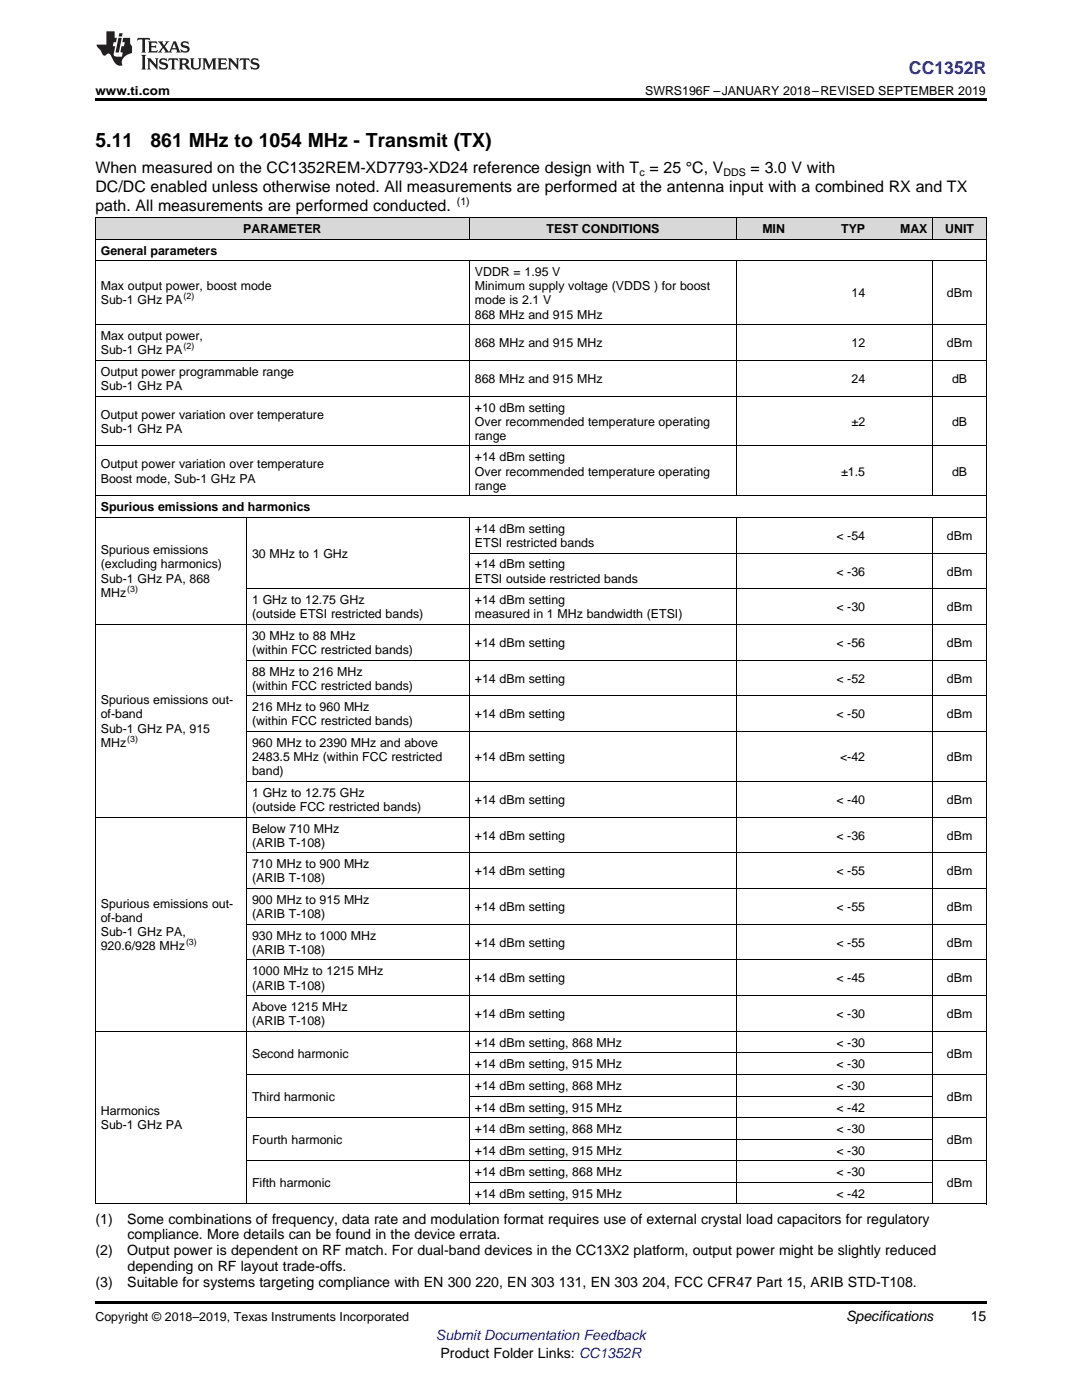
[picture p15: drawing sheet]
<svg xmlns="http://www.w3.org/2000/svg" width="216mm" height="279mm" viewBox="0 0 216 279" stroke-linecap="round" stroke-linejoin="round" font-family="sans-serif">
<defs><g id="words">
<g font-size="3.9">
<text x="19" y="29.3">5.11</text>
<text x="30" y="29.3">861 MHz to 1054 MHz - Transmit (TX)</text>
</g>
<text font-size="3.5" fill="#00f" x="181.4" y="14.8">CC1352R</text>
<g font-size="3.2">
<text x="19" y="34.4">When measured on the CC1352REM-XD7793-XD24 reference design with T = 25 °C, V</text>
<text x="149.8" y="34.4">= 3.0 V with</text>
<text x="19" y="38.3">DC/DC enabled unless otherwise noted. All measurements are performed at the antenna input with a combined RX and TX</text>
<text x="19" y="42.2">path. All measurements are performed conducted.</text>
</g>
<g font-size="2.8">
<text x="19" y="244.2">(1)</text>
<text x="25.4" y="244.2">Some combinations of frequency, data rate and modulation format requires use of external crystal load capacitors for regulatory</text>
<text x="19" y="250.5">(2)</text>
<text x="25.4" y="250.5">Output power is dependent on RF match. For dual-band devices in the CC13X2 platform, output power might be slightly reduced</text>
<text x="25.4" y="247.4">compliance. More details can be found in the device errata.</text>
<text x="19" y="256.9">(3)</text>
<text x="25.4" y="256.9">Suitable for systems targeting compliance with EN 300</text>
<text x="25.4" y="253.7">depending on RF layout trade-offs.</text>
<text x="94.9" y="256.9">220, EN 303</text>
<text x="111.5" y="256.9">131, EN 303</text>
<text x="128.2" y="256.9">204, FCC CFR47 Part 15, ARIB STD-T108.</text>
<text x="168.8" y="263.6">Specifications</text>
<text x="193.7" y="263.6">15</text>
<text x="87.9" y="270.9">Product Folder Links: CC1352R</text>
</g>
<text font-size="2.8" fill="#00f" x="87" y="267.4">Submit Documentation Feedback</text>
<g font-size="2.5">
<text x="19" y="19">www.ti.com</text>
<text x="128.7" y="19">SWRS196F –JANUARY 2018–REVISED SEPTEMBER 2019</text>
<text x="48.5" y="46.5">PARAMETER</text>
<text x="109.1" y="46.5">TEST CONDITIONS</text>
<text x="152.1" y="46.5">MIN</text>
<text x="167.9" y="46.5">TYP</text>
<text x="179.6" y="46.5">MAX</text>
<text x="188.6" y="46.5">UNIT</text>
<text x="20.1" y="50.8">General parameters</text>
<text x="20.1" y="57.9">Max output power, boost mode</text>
<text x="94.8" y="55.1">VDDR = 1.95 V</text>
<text x="94.8" y="57.9">Minimum supply voltage (VDDS ) for boost</text>
<text x="169.9" y="59.3">14</text>
<text x="188.9" y="59.3">dBm</text>
<text x="20.1" y="60.7">Sub-1 GHz PA</text>
<text x="94.8" y="60.7">mode is 2.1 V</text>
<text x="94.8" y="63.6">868 MHz and 915 MHz</text>
<text x="20.1" y="67.9">Max output power,</text>
<text x="20.1" y="70.7">Sub-1 GHz PA</text>
<text x="94.8" y="69.3">868 MHz and 915 MHz</text>
<text x="169.9" y="69.3">12</text>
<text x="188.9" y="69.3">dBm</text>
<text x="20.1" y="75">Output power programmable range</text>
<text x="20.1" y="77.8">Sub-1 GHz PA</text>
<text x="94.8" y="76.4">868 MHz and 915 MHz</text>
<text x="169.9" y="76.4">24</text>
<text x="190" y="76.4">dB</text>
<text x="20.1" y="83.5">Output power variation over temperature</text>
<text x="94.8" y="82.1">+10 dBm setting</text>
<text x="20.1" y="86.4">Sub-1 GHz PA</text>
<text x="94.8" y="84.9">Over recommended temperature operating</text>
<text x="94.8" y="87.8">range</text>
<text x="169.9" y="84.9">±2</text>
<text x="190" y="84.9">dB</text>
<text x="20.1" y="93.5">Output power variation over temperature</text>
<text x="94.8" y="92.1">+14 dBm setting</text>
<text x="94.8" y="94.9">Over recommended temperature operating</text>
<text x="167.9" y="94.9">±1.5</text>
<text x="190" y="94.9">dB</text>
<text x="20.1" y="96.3">Boost mode, Sub-1 GHz PA</text>
<text x="94.8" y="97.7">range</text>
<text x="20.1" y="102">Spurious emissions and harmonics</text>
<text x="94.8" y="106.3">+14 dBm setting</text>
<text x="166.9" y="107.7">&lt; -54</text>
<text x="188.9" y="107.7">dBm</text>
<text x="20.1" y="110.6">Spurious emissions</text>
<text x="20.1" y="113.5">(excluding harmonics)</text>
<text x="50.3" y="111.3">30 MHz to 1 GHz</text>
<text x="94.8" y="109.1">ETSI restricted bands</text>
<text x="94.8" y="113.5">+14 dBm setting</text>
<text x="20.1" y="116.3">Sub-1 GHz PA, 868</text>
<text x="20.1" y="119.1">MHz</text>
<text x="94.8" y="116.3">ETSI outside restricted bands</text>
<text x="166.9" y="114.9">&lt; -36</text>
<text x="188.9" y="114.9">dBm</text>
<text x="50.3" y="120.6">1 GHz to 12.75 GHz</text>
<text x="50.3" y="123.4">(outside ETSI restricted bands)</text>
<text x="94.8" y="120.6">+14 dBm setting</text>
<text x="94.8" y="123.4">measured in 1 MHz bandwidth (ETSI)</text>
<text x="166.9" y="122">&lt; -30</text>
<text x="188.9" y="122">dBm</text>
<text x="50.3" y="127.7">30 MHz to 88 MHz</text>
<text x="50.3" y="130.5">(within FCC restricted bands)</text>
<text x="94.8" y="129.1">+14 dBm setting</text>
<text x="166.9" y="129.1">&lt; -56</text>
<text x="188.9" y="129.1">dBm</text>
<text x="50.3" y="134.8">88 MHz to 216 MHz</text>
<text x="50.3" y="137.7">(within FCC restricted bands)</text>
<text x="94.8" y="136.2">+14 dBm setting</text>
<text x="166.9" y="136.2">&lt; -52</text>
<text x="188.9" y="136.2">dBm</text>
<text x="20.1" y="140.5">Spurious emissions out-</text>
<text x="20.1" y="143.4">of-band</text>
<text x="50.3" y="142">216 MHz to 960 MHz</text>
<text x="94.8" y="143.4">+14 dBm setting</text>
<text x="166.9" y="143.4">&lt; -50</text>
<text x="188.9" y="143.4">dBm</text>
<text x="20.1" y="146.2">Sub-1 GHz PA, 915</text>
<text x="20.1" y="149">MHz</text>
<text x="50.3" y="144.8">(within FCC restricted bands)</text>
<text x="50.3" y="149.1">960 MHz to 2390 MHz and above</text>
<text x="50.3" y="151.9">2483.5 MHz (within FCC restricted</text>
<text x="50.3" y="154.7">band)</text>
<text x="94.8" y="151.9">+14 dBm setting</text>
<text x="167.6" y="151.9">&lt;-42</text>
<text x="188.9" y="151.9">dBm</text>
<text x="50.3" y="159">1 GHz to 12.75 GHz</text>
<text x="50.3" y="161.9">(outside FCC restricted bands)</text>
<text x="94.8" y="160.4">+14 dBm setting</text>
<text x="166.9" y="160.4">&lt; -40</text>
<text x="188.9" y="160.4">dBm</text>
<text x="50.3" y="166.2">Below 710 MHz</text>
<text x="94.8" y="167.6">+14 dBm setting</text>
<text x="166.9" y="167.6">&lt; -36</text>
<text x="188.9" y="167.6">dBm</text>
<text x="50.3" y="169">(ARIB T-108)</text>
<text x="50.3" y="173.3">710 MHz to 900 MHz</text>
<text x="50.3" y="176.1">(ARIB T-108)</text>
<text x="94.8" y="174.7">+14 dBm setting</text>
<text x="166.9" y="174.7">&lt; -55</text>
<text x="188.9" y="174.7">dBm</text>
<text x="20.1" y="181.2">Spurious emissions out-</text>
<text x="20.1" y="184">of-band</text>
<text x="50.3" y="180.4">900 MHz to 915 MHz</text>
<text x="50.3" y="183.2">(ARIB T-108)</text>
<text x="94.8" y="181.8">+14 dBm setting</text>
<text x="166.9" y="181.8">&lt; -55</text>
<text x="188.9" y="181.8">dBm</text>
<text x="20.1" y="186.8">Sub-1 GHz PA,</text>
<text x="20.1" y="189.6">920.6/928 MHz</text>
<text x="50.3" y="187.5">930 MHz to 1000 MHz</text>
<text x="50.3" y="190.4">(ARIB T-108)</text>
<text x="94.8" y="188.9">+14 dBm setting</text>
<text x="166.9" y="188.9">&lt; -55</text>
<text x="188.9" y="188.9">dBm</text>
<text x="50.3" y="194.7">1000 MHz to 1215 MHz</text>
<text x="50.3" y="197.5">(ARIB T-108)</text>
<text x="94.8" y="196.1">+14 dBm setting</text>
<text x="166.9" y="196.1">&lt; -45</text>
<text x="188.9" y="196.1">dBm</text>
<text x="50.3" y="201.8">Above 1215 MHz</text>
<text x="94.8" y="203.2">+14 dBm setting</text>
<text x="166.9" y="203.2">&lt; -30</text>
<text x="188.9" y="203.2">dBm</text>
<text x="50.3" y="204.6">(ARIB T-108)</text>
<text x="94.8" y="208.9">+14 dBm setting, 868 MHz</text>
<text x="166.9" y="208.9">&lt; -30</text>
<text x="50.3" y="211.1">Second harmonic</text>
<text x="94.8" y="213.2">+14 dBm setting, 915 MHz</text>
<text x="166.9" y="213.2">&lt; -30</text>
<text x="188.9" y="211.1">dBm</text>
<text x="50.3" y="219.7">Third harmonic</text>
<text x="94.8" y="217.5">+14 dBm setting, 868 MHz</text>
<text x="94.8" y="221.8">+14 dBm setting, 915 MHz</text>
<text x="166.9" y="217.5">&lt; -30</text>
<text x="166.9" y="221.8">&lt; -42</text>
<text x="188.9" y="219.7">dBm</text>
<text x="20.1" y="222.6">Harmonics</text>
<text x="20.1" y="225.4">Sub-1 GHz PA</text>
<text x="94.8" y="226.1">+14 dBm setting, 868 MHz</text>
<text x="166.9" y="226.1">&lt; -30</text>
<text x="50.3" y="228.3">Fourth harmonic</text>
<text x="94.8" y="230.4">+14 dBm setting, 915 MHz</text>
<text x="166.9" y="230.4">&lt; -30</text>
<text x="188.9" y="228.3">dBm</text>
<text x="50.3" y="236.9">Fifth harmonic</text>
<text x="94.8" y="234.7">+14 dBm setting, 868 MHz</text>
<text x="94.8" y="239">+14 dBm setting, 915 MHz</text>
<text x="166.9" y="234.7">&lt; -30</text>
<text x="166.9" y="239">&lt; -42</text>
<text x="188.9" y="236.9">dBm</text>
<text x="19" y="263.6">Copyright © 2018–2019, Texas Instruments Incorporated</text>
</g>
<g font-size="2.1">
<text x="127.6" y="35.1">c</text>
<text x="144.4" y="35.1">DDS</text>
<text x="91.2" y="40.9">(1)</text>
</g>
<g font-size="1.8">
<text x="36.6" y="59.8">(2)</text>
<text x="36.6" y="69.7">(2)</text>
<text x="25.4" y="118.1">(3)</text>
<text x="25.4" y="148">(3)</text>
<text x="37.1" y="188.6">(3)</text>
</g>
</g></defs>
<g fill="#d8d8d8">
<path d="M19 43.5h30.2v4.3h-30.2z"/>
<path d="M49.2 43.5h44.5v4.3h-44.5z"/>
<path d="M93.7 43.5h53.3v4.3h-53.3z"/>
<path d="M147 43.5h10.7v4.3h-10.7z"/>
<path d="M157.7 43.5h16v4.3h-16z"/>
<path d="M173.7 43.5h12.5v4.3h-12.5z"/>
<path d="M186.2 43.5h10.6v4.3h-10.6z"/>
</g>
<path d="M19 19.5h177.8v.5h-177.8zM19 259.7h177.8v.5h-177.8z" fill="#000"/>
<g fill="none" stroke="#000" stroke-width=".2">
<path d="M19 52h177.8M19 47.7h177.8M19 43.4h177.8M19.1 43.5v196.8M93.6 43.5v4.3M93.6 52.1v46.9M147 43.5v4.3M147 52.1v46.9M186.1 43.5v4.3M186.1 52.1v46.9M196.8 43.5v196.8M19 79h177.8"/>
<path d="M19 71.9h177.8M19 64.8h177.8M19 98.9h177.8M19 89h177.8M19 103.2h177.8M49.2 103.3v137M49.2 117.5h147.6M93.6 103.3v137M93.7 110.4h103.1M147 103.3v137M186.1 103.3v137M19 124.6h177.8"/>
<path d="M49.2 138.9h147.6M49.2 131.7h147.6M49.2 155.9h147.6M49.2 146h147.6M19 163.1h177.8M49.2 177.3h147.6M49.2 170.2h147.6M49.2 198.7h147.6M49.2 191.6h147.6M49.2 184.4h147.6M19 205.8h177.8M49.2 214.4h147.6"/>
<path d="M93.7 218.7h92.4M93.7 210.1h92.4M49.2 231.7h147.6M49.2 223h147.6M93.7 236h92.4M93.7 227.3h92.4M19 240.3h177.8"/>
</g>
<g fill="#231f20">
<path d="M27.5 7.6l-.1 .5 .4-.2h.6v.1v2.1l-.2 .4h1l-.3-.4v-2.1l.1-.1h.5l.5 .2-.2-.5zM29.5 8.3l.2 .3v1.5l-.2 .4h1.8l.2-.6a1.04 1.04 0 0 1-1.3 .2v-.7h.6l.3 .2v-.6l-.3 .2h-.6v-.6l.8-.1 .4 .3-.2-.5zM31.5 8.3l.9 1.1-.9 1.1h.8l-.2-.2 .5-.7 .4 .7-.2 .2h1.5l-.1-.2 .1-.4h.9l.1 .4-.2 .2h1l-.3-.3-.7-1.9h-.5l-.9 2-.8-1 .9-1h-.8l.1 .3-.3 .5-.4-.6 .2-.2zM34.7 8.6l.4 1h-.7zM36.3 8.4a.63 .63 0 0 0-.2 .7 .63 .63 0 0 0 .6 .4l.6 .2 .1 .2a.75 .75 0 0 1-.7 .4 .75 .75 0 0 1-.6-.5l.1 .7 .1-.1a1.11 1.11 0 0 0 1.5-.6 1.13 1.13 0 0 0-1.2-.8l-.1-.4a1.04 1.04 0 0 1 1.2 .2l-.2-.5-.1 .1-.5-.2zM28.2 10.9l.2 .4v2.2l-.2 .4h1l-.3-.4v-2.2l.3-.4zM29.3 11.6l.3 .4v1.5l-.3 .4h.8l-.2-.4v-1.3l1.5 1.7v-1.9l.2-.4h-.7l.2 .4v.9l-1.1-1.3zM32 11.8a.62 .62 0 0 0-.2 .7 .62 .62 0 0 0 .6 .4l.6 .1 .1 .3a.76 .76 0 0 1-.7 .3 .76 .76 0 0 1-.6-.4l.1 .7 .1-.1a1.11 1.11 0 0 0 1.5-.6 1.13 1.13 0 0 0-1.2-.8l-.1-.4a1.04 1.04 0 0 1 1.2 .2l-.2-.6-.1 .1-.5-.1zM33.7 11.6l-.2 .6a.61 .61 0 0 1 .8-.3v1.6l-.2 .4h.9l-.2-.4v-1.6a.63 .63 0 0 1 .8 .3l-.2-.6zM35.6 11.6l.3 .4v1.5l-.3 .4h1l-.2-.2v-.8l.5 .2a.76 .76 0 0 0 1.2 .7l-1-1a.58 .58 0 0 0 .6-.5 .58 .58 0 0 0-.5-.6zM36.4 11.9h.1a.45 .45 0 0 1 .5 .1 .45 .45 0 0 1 .1 .5l-.7 .2zM37.9 11.6l.2 .2a2.17 2.17 0 0 0 .3 1.9 .99 .99 0 0 0 1.6-.6v-1.1l.2-.4h-.7l.2 .2a1.92 1.92 0 0 1-.2 1.8 .6 .6 0 0 1-.9-.5v-1.1l.2-.4zM40.4 11.6l.2 .4v1.5l-.2 .4h.7l-.2-.4v-1.4l.8 1.8 .8-1.8v1.4l-.2 .4h.9l-.2-.4v-1.5l.2-.4h-.8l-.6 1.5-.6-1.5zM43.4 11.6l.2 .4v1.5l-.2 .4h1.8l.2-.6a1.04 1.04 0 0 1-1.3 .1v-.6h.5l.4 .2v-.6l-.4 .2h-.5v-.7h.8l.3 .3-.1-.6zM45.5 11.6l.2 .4v1.5l-.2 .4h.7l-.2-.4v-1.3l1.5 1.7v-1.9l.2-.4h-.7l.2 .4v.9l-1.1-1.3zM47.9 11.6l-.1 .6a.61 .61 0 0 1 .8-.3v1.6l-.3 .4h1l-.3-.4 .1-1.6a.63 .63 0 0 1 .7 .3l-.1-.6zM50.2 11.8a.62 .62 0 0 0-.2 .7 .62 .62 0 0 0 .6 .4l.6 .1 .2 .3a.76 .76 0 0 1-.8 .3 .76 .76 0 0 1-.6-.4l.1 .7 .2-.1a1.11 1.11 0 0 0 1.5-.6 1.13 1.13 0 0 0-1.3-.8l-.1-.4a1.04 1.04 0 0 1 1.2 .2l-.1-.6-.2 .1-.5-.1z"/>
<path d="M21.2 6.3v2.6h-1.9l.1 .4 .7 .9a.91 .91 0 0 0 1 .8 .56 .56 0 0 1 .5-.3 .56 .56 0 0 1 .5 .3l.4 .8a1.53 1.53 0 0 0 1.9 1.2 1.54 1.54 0 0 1 1-2.1l.9-.3v-1.4a1.52 1.52 0 0 1-.3-1.6h-1.4l-.2 .8h.5l-.2 .8h-.4l-.2 1v.2l.4 .1-.2 .8a1.93 1.93 0 0 1-1.6-.3l.3-1.8h-.5l.2-.8h.4l.2-.8h-.4v-1.3zM23.6 7.6l-.6 2.9h.7l.6-2.9zM23.8 6.6l-.1 .7h.6l.2-.7z"/>
</g>
<use href="#words"/>
</svg>
